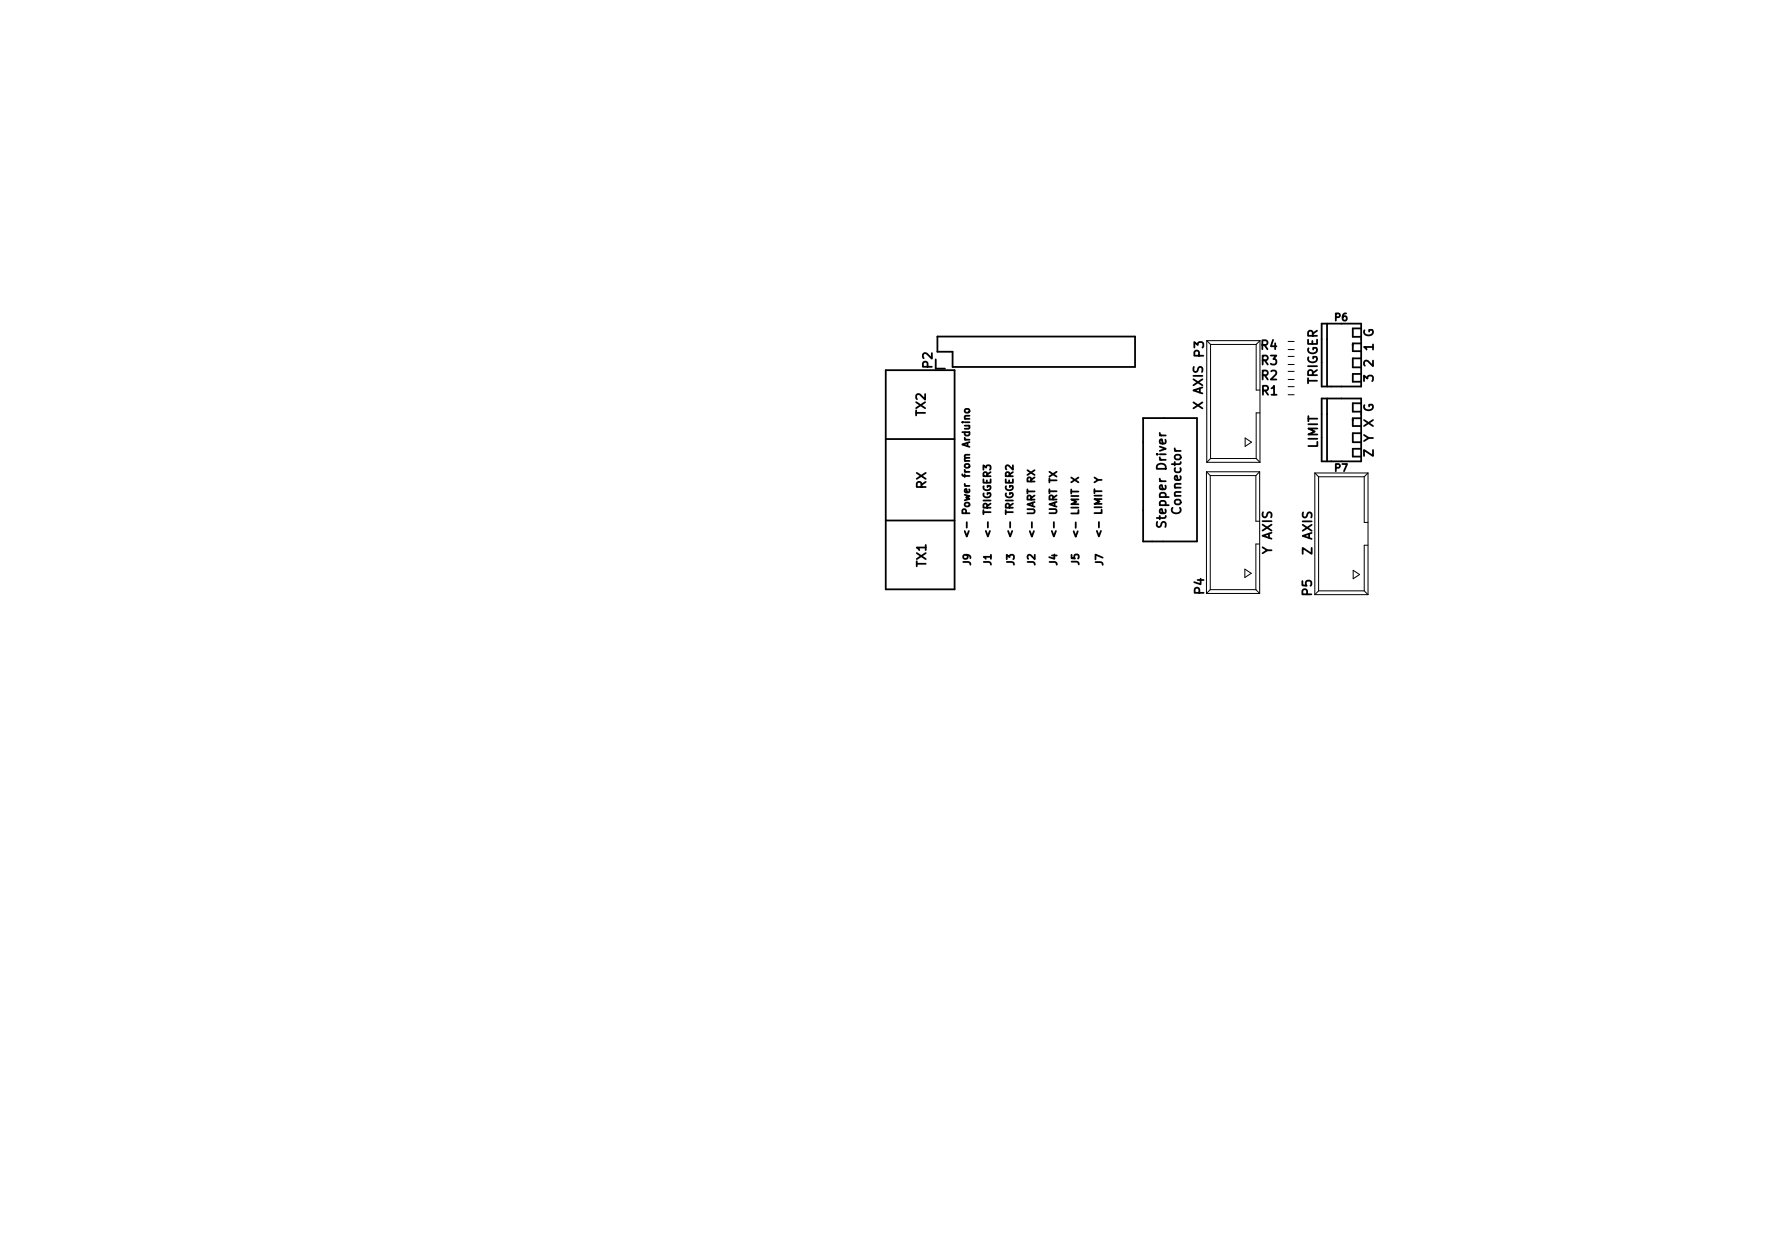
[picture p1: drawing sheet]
<svg xmlns="http://www.w3.org/2000/svg" width="297mm" height="210mm" viewBox="0 0 297 210" stroke-linecap="round" stroke-linejoin="round" font-family="sans-serif">
<defs><g id="words">
<g font-size="2.1">
<text x="201.1" y="59.6" transform="rotate(-90 201.1 59.6)">P3</text>
<text x="210.7" y="58.4">R4</text>
<text x="229.4" y="58.5" transform="rotate(-90 229.4 58.5)">1 G</text>
<text x="155.8" y="61.4" transform="rotate(-90 155.8 61.4)">P2</text>
<text x="210.7" y="63.4">R2</text>
<text x="210.7" y="60.9">R3</text>
<text x="210.8" y="66">R1</text>
<text x="220.1" y="64.3" transform="rotate(-90 220.1 64.3)">TRIGGER</text>
<text x="229.4" y="63.7" transform="rotate(-90 229.4 63.7)">3</text>
<text x="229.4" y="61.2" transform="rotate(-90 229.4 61.2)">2</text>
<text x="154.6" y="69.4" transform="rotate(-90 154.6 69.4)">TX2</text>
<text x="201" y="68.1" transform="rotate(-90 201 68.1)">X AXIS</text>
<text x="220.1" y="74.8" transform="rotate(-90 220.1 74.8)">LIMIT</text>
<text x="229.4" y="76.3" transform="rotate(-90 229.4 76.3)">Z Y X G</text>
<text x="154.7" y="81.7" transform="rotate(-90 154.7 81.7)">RX</text>
<text x="194.8" y="87.4" transform="rotate(-90 194.8 87.4)">Stepper Driver</text>
<text x="197.3" y="85.6" transform="rotate(-90 197.3 85.6)">Connector</text>
<text x="154.7" y="94.6" transform="rotate(-90 154.7 94.6)">TX1</text>
<text x="212.5" y="92.3" transform="rotate(-90 212.5 92.3)">Y AXIS</text>
<text x="219.2" y="92.4" transform="rotate(-90 219.2 92.4)">Z AXIS</text>
<text x="201.1" y="99.2" transform="rotate(-90 201.1 99.2)">P4</text>
<text x="219.1" y="99.4" transform="rotate(-90 219.1 99.4)">P5</text>
</g>
<g font-size="1.7">
<text x="223" y="53.6">P6</text>
<text x="223" y="78.7">P7</text>
<text x="162" y="88" transform="rotate(-90 162 88)">&lt;- Power from Arduino</text>
<text x="165.6" y="88.9" transform="rotate(-90 165.6 88.9)">&lt;- TRIGGER3</text>
<text x="169.3" y="88.9" transform="rotate(-90 169.3 88.9)">&lt;- TRIGGER2</text>
<text x="172.9" y="88.8" transform="rotate(-90 172.9 88.8)">&lt;- UART RX</text>
<text x="176.6" y="88.9" transform="rotate(-90 176.6 88.9)">&lt;- UART TX</text>
<text x="180.2" y="88.7" transform="rotate(-90 180.2 88.7)">&lt;- LIMIT X</text>
<text x="184.1" y="88.7" transform="rotate(-90 184.1 88.7)">&lt;- LIMIT Y</text>
<text x="162.2" y="94.4" transform="rotate(-90 162.2 94.4)">J9</text>
<text x="165.6" y="94.4" transform="rotate(-90 165.6 94.4)">J1</text>
<text x="169.5" y="94.4" transform="rotate(-90 169.5 94.4)">J3</text>
<text x="172.9" y="94.4" transform="rotate(-90 172.9 94.4)">J2</text>
<text x="176.6" y="94.4" transform="rotate(-90 176.6 94.4)">J4</text>
<text x="180.3" y="94.3" transform="rotate(-90 180.3 94.3)">J5</text>
<text x="184.3" y="94.4" transform="rotate(-90 184.3 94.4)">J7</text>
</g>
</g></defs>
<g fill="none" stroke="#000" stroke-width=".3">
<path d="M156.6 56.2h33v5.1h-30.5v-2.6h-2.5zM220.8 54h6.6v10.5h-6.6zM221.7 54v10.5M227.4 54.8h-1.4v1.4h1.4M227.4 57.3h-1.4v1.3h1.4M227.4 59.8h-1.4v1.5h1.4M148 61.8h11.5v36.6h-11.5zM148 73.3h11.5M156.3 61.6h1.6M161.2 68.4l.5-.1 .2 .1 .1 .3-.3 .2h-.3l-.2-.2zM164.3 78.4v-.7l.4 .4 .2-.3h.5l.1 .1-.1 .5M169.2 77.7v.7l-.8-.7-.4 .2 .1 .5"/>
<path d="M171.6 78.5l1.2 .8M172.8 78.5l-1.2 .8M175.3 78.8l1.2 .8M176.5 78.8l-1.2 .8M179 79.7l1.2 .8M180.2 79.7l-1.2 .8M182.8 79.7l.7 .4-.7 .4M191 69.8h9v20.6h-9zM193.8 72.3v.3l.2 .1M220.8 66.5h6.6v10.5h-6.6zM221.7 66.5v10.5M227.4 62.4h-1.4v1.3h1.4"/>
<path d="M227.4 67.3h-1.4v1.4h1.4M227.4 69.8h-1.4v1.3h1.4M227.4 72.3h-1.4v1.5h1.4M227.4 74.9h-1.4v1.3h1.4M148 86.9h11.5M161.2 88.7l.3 .9 .4-.9M164.7 88.7l.3 .9 .4-.9M168.4 88.7l.4 .9 .3-.9M172 88.7l.4 .9 .3-.9M175.7 88.7l.4 .9 .3-.9M179.4 88.7l.3 .9 .4-.9M183.2 88.7l.4 .9 .3-.9"/>
<path d="M183.5 80.1h.5"/>
</g>
<g fill="none" stroke="#000" stroke-width=".17">
<path d="M201.6 56.9l.6 .6M201.6 56.9v20.3M201.6 56.9h8.9M202.2 57.5h7.7M202.2 57.5v19.1M209.9 57.5v7.6h.6M210.5 56.9l-.6 .6M210.5 56.9v20.3M215.2 59.5h1M215.2 58.4h1M215.2 57h1M201.6 78.8l.6 .6"/>
<path d="M201.6 78.8v20.3M201.6 78.8h8.8M201.6 77.2h8.9M202.2 79.4h7.6M202.2 79.4v19.1M202.2 76.6l-.6 .6M202.2 76.6h7.7M208 73.1l1.1 .7-1.1 .7zM209.8 79.4v7.6h.6M209.9 76.6l.6 .6M210.4 78.8l-.6 .6M210.4 78.8v20.3"/>
<path d="M210.5 69h-.6v7.6M215.2 65.9h1M215.2 64.6h1M215.2 63.4h1M215.2 62h1M215.2 60.9h1M219.7 79l.6 .6M219.7 79v20.3M219.7 79h8.8M220.3 79.6h7.6M220.3 79.6v19.1M227.9 79.6v7.6h.6"/>
<path d="M228.5 79l-.6 .6M228.5 79v20.3M201.6 99.1h8.8M202.2 98.5l-.6 .6M202.2 98.5h7.6M208 95l1 .7-1 .7zM209.8 98.5l.6 .6M210.4 90.9h-.6v7.6M219.7 99.3h8.8M220.3 98.7l-.6 .6M220.3 98.7h7.6M226.1 95.2l1 .7-1 .7z"/>
<path d="M227.9 98.7l.6 .6M228.5 91.1h-.6v7.6"/>
</g>
<use href="#words"/>
</svg>
